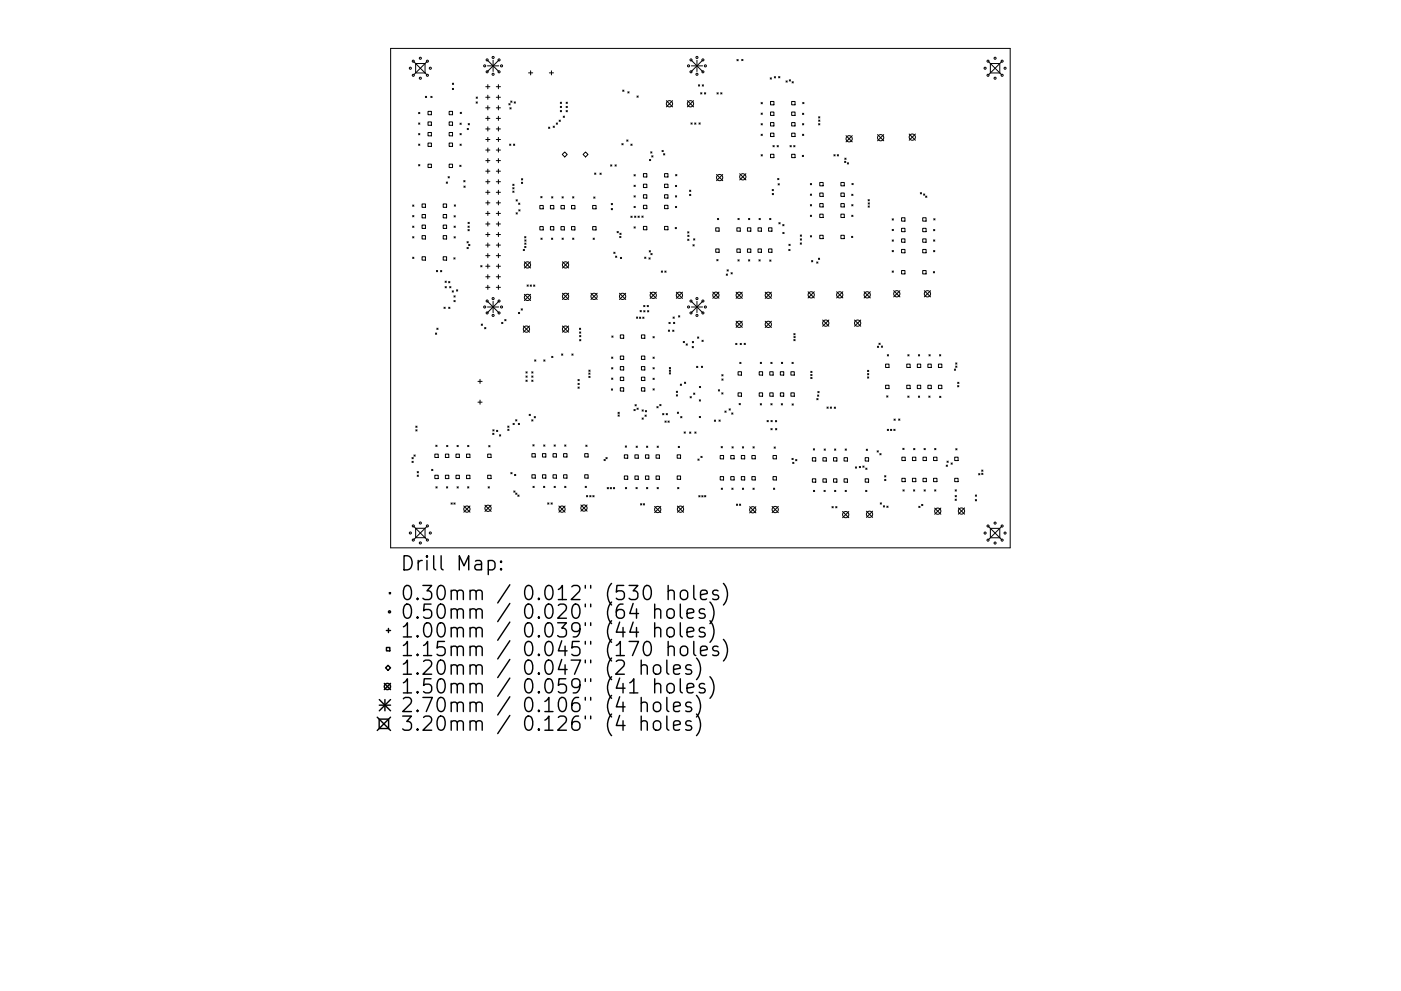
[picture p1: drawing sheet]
<svg xmlns="http://www.w3.org/2000/svg" width="297mm" height="210mm" viewBox="0 0 297 210" stroke-linecap="round" stroke-linejoin="round" font-family="sans-serif">
<defs><g id="words">
<g font-size="4.2">
<text x="84.8" y="121.1">Drill Map:</text>
<text x="84.8" y="127.4">0.30mm / 0.012&quot; (530 holes)</text>
<text x="84.8" y="131.3">0.50mm / 0.020&quot; (64 holes)</text>
<text x="84.8" y="135.3">1.00mm / 0.039&quot; (44 holes)</text>
<text x="84.8" y="139.2">1.15mm / 0.045&quot; (170 holes)</text>
<text x="84.8" y="143.2">1.20mm / 0.047&quot; (2 holes)</text>
<text x="84.8" y="147.2">1.50mm / 0.059&quot; (41 holes)</text>
<text x="84.8" y="151.1">2.70mm / 0.106&quot; (4 holes)</text>
<text x="84.8" y="155.1">3.20mm / 0.126&quot; (4 holes)</text>
</g>
</g></defs>
<g fill="none" stroke="#000" stroke-width=".21">
<path d="M82.8 10.3h131.4v105.9h-131.4zM87.7 13.1l2.8 2.8M88.1 13.5h2v2h-2zM90.5 13.1l-2.8 2.8M95.9 18.7l.3 .3M95.9 17.6l.3 .3M96.2 18.7l-.3 .3M96.2 17.6l-.3 .3M103 18.4h.9M103.4 12.8l2.3 2.4M103.4 14h2.3M103.4 18v.8"/>
<path d="M104.5 12.8v2.4M105.2 18.4h.9M105.7 18v.8M105.7 12.8l-2.3 2.4M112.1 15.5h.8M112.5 15v.9M116.5 15.5h.9M116.9 15v.9M132 19.1l.3 .3M132.3 19.1l-.3 .3M133.1 19.5l.3 .2M133.4 19.5l-.3 .2"/>
<path d="M146.6 12.8l2.4 2.4M146.6 14h2.4M147.8 12.8v2.4M148.1 18l.2 .3M148.3 18l-.2 .3M148.6 19.7l.2 .2M148.8 19.7l-.2 .2M148.9 18l.3 .3M149 12.8l-2.4 2.4M149.2 18l-.3 .3M149.4 19.7l.2 .2M149.6 19.7l-.2 .2"/>
<path d="M152 19.7l.3 .2M152.3 19.7l-.3 .2M152.8 19.7l.3 .2M153.1 19.7l-.3 .2M156.2 12.6l.3 .3M156.5 12.6l-.3 .3M157.3 12.6l.2 .3M157.5 12.6l-.2 .3M163.3 16.5l.3 .3M163.6 16.5l-.3 .3M164.2 16.3l.2 .2M164.4 16.3l-.2 .2"/>
<path d="M165.1 16.3l.2 .2M165.3 16.3l-.2 .2M166.6 17.2l.3 .2M166.9 17.2l-.3 .2M167.3 16.9l.3 .3M167.6 16.9l-.3 .3M167.9 17.3l.3 .3M168.2 17.3l-.3 .3M209.6 13.1l2.8 2.8M210 13.5h2v2h-2zM212.4 13.1l-2.8 2.8M88.8 26.1l.2 .3"/>
<path d="M88.8 23.9l.2 .2M88.8 28.3l.2 .3M88.8 30.6l.2 .2M88.8 34.9l.2 .3M89 23.9l-.2 .2M89 26.1l-.2 .3M89 28.3l-.2 .3M89 30.6l-.2 .2M89 34.9l-.2 .3M90.2 20.4l.3 .3M90.5 20.4l-.3 .3M90.7 23.6h.8v.7h-.8z"/>
<path d="M90.7 25.9h.8v.7h-.8zM90.7 28.1h.8v.7h-.8zM90.7 30.3h.8v.8h-.8zM90.7 34.8h.8v.7h-.8zM91.3 20.4l.3 .3M91.6 20.4l-.3 .3M94.6 38.6l.3 .3M94.9 38.6l-.3 .3M95 37.5l.3 .2M95.2 23.6h.7v.7h-.7zM95.2 25.9h.7v.7h-.7zM95.2 28.1h.7v.7h-.7z"/>
<path d="M95.2 30.3h.7v.8h-.7zM95.2 34.8h.7v.7h-.7zM95.3 37.5l-.3 .2M97.5 35.1l.2 .2M97.5 30.6l.3 .2M97.5 26.1l.3 .3M97.5 28.3l.3 .3M97.6 23.8l.2 .3M97.7 35.1l-.2 .2M97.8 26.1l-.3 .3M97.8 28.3l-.3 .3M97.8 30.6l-.3 .2"/>
<path d="M97.8 23.8l-.2 .3M98.3 38.3l.3 .3M98.4 39.5l.2 .2M98.6 38.3l-.3 .3M98.6 39.5l-.2 .2M99.1 27.2l.2 .3M99.3 26.2l.2 .3M99.3 27.2l-.2 .3M99.5 26.2l-.2 .3M100.9 21.6l.3 .3M101 20.6l.2 .3M101.2 21.6l-.3 .3"/>
<path d="M101.2 20.6l-.2 .3M103 20.6h.9M103 22.9h.9M103 25.1h.9M103 27.4h.9M103 29.6h.9M103 31.8h.9M103 34.1h.9M103 36.3h.9M103 38.6h.9M103.4 20.2v.9M103.4 22.4v.9"/>
<path d="M103.4 24.7v.9M103.4 26.9v.9M103.4 29.2v.8M103.4 31.4v.9M103.4 33.6v.9M103.4 35.9v.9M103.4 38.1v.9M105.2 20.6h.9M105.2 22.9h.9M105.2 25.1h.9M105.2 27.4h.9M105.2 29.6h.9"/>
<path d="M105.2 31.8h.9M105.2 34.1h.9M105.2 36.3h.9M105.2 38.6h.9M105.7 20.2v.9M105.7 22.4v.9M105.7 24.7v.9M105.7 26.9v.9M105.7 29.2v.8M105.7 31.4v.9M105.7 33.6v.9M105.7 35.9v.9"/>
<path d="M105.7 38.1v.9M107.9 22l.3 .3M108 30.6l.3 .2M108.1 22.9l.3 .2M108.2 22l-.3 .3M108.3 21.4l.3 .3M108.3 30.6l-.3 .2M108.4 22.9l-.3 .2M108.6 21.4l-.3 .3M108.7 39.1l.3 .3M108.7 39.8l.3 .3M108.9 30.6l.2 .2"/>
<path d="M109 39.1l-.3 .3M109 39.8l-.3 .3M109 21.6l.3 .3M109.1 30.6l-.2 .2M109.3 21.6l-.3 .3M110.5 38.7l.3 .2M110.6 37.9l.2 .3M110.8 38.7l-.3 .2M110.8 37.9l-.2 .3M116.3 27l.3 .2M116.6 27l-.3 .2M117.3 26.8l.2 .2"/>
<path d="M117.5 26.8l-.2 .2M117.9 26.1l.3 .3M118.2 26.1l-.3 .3M118.5 25.5l.3 .3M118.8 21.7l.3 .2M118.8 22.6l.3 .2M118.8 23.4l.3 .3M118.8 25.5l-.3 .3M119.1 21.7l-.3 .2M119.1 22.6l-.3 .2M119.1 23.4l-.3 .3M119.2 32.8l.5-.6 .6 .6-.6 .5z"/>
<path d="M119.4 24.6l.3 .3M119.7 24.6l-.3 .3M120 22.6l.3 .2M120 21.7l.3 .2M120 23.4l.3 .3M120.3 21.7l-.3 .2M120.3 22.6l-.3 .2M120.3 23.4l-.3 .3M123.6 32.8l.5-.6 .6 .6-.6 .5zM126.1 36.7l.2 .3M126.3 36.7l-.2 .3M127.2 36.7l.3 .3"/>
<path d="M127.5 36.7l-.3 .3M129.5 35l.2 .2M129.7 35l-.2 .2M130.4 35l.3 .2M130.7 35l-.3 .2M131.8 30.5l.3 .2M132.1 30.5l-.3 .2M132.9 29.7l.2 .3M133.1 29.7l-.2 .3M133.8 30.6l.2 .2M134 30.6l-.2 .2M134.4 37.1l.3 .2"/>
<path d="M134.4 39.3l.3 .3M134.7 37.1l-.3 .2M134.7 39.3l-.3 .3M135 20.4l.3 .2M135.3 20.4l-.3 .2M136.4 36.8h.7v.8h-.7zM136.4 39.1h.7v.7h-.7zM137.7 33.8l.3 .3M138 33.8l-.3 .3M138 32.2l.2 .3M138.2 33.1l.2 .2M138.2 32.2l-.2 .3"/>
<path d="M138.4 33.1l-.2 .2M140.4 31.9l.2 .3M140.6 31.9l-.2 .3M140.7 32.6l.3 .3M140.9 36.8h.7v.8h-.7zM140.9 39.1h.7v.7h-.7zM141 32.6l-.3 .3M141.3 21.4l1.3 1.3M142.6 21.4l-1.3 1.3M143.2 39.3l.3 .3M143.2 37l.3 .3M143.5 39.3l-.3 .3"/>
<path d="M143.5 37l-.3 .3M145.7 21.4l1.4 1.3M146.5 26.1l.3 .2M146.8 26.1l-.3 .2M147.1 21.4l-1.4 1.3M147.3 26.1l.2 .3M147.5 26.1l-.2 .3M148.2 26.1l.3 .2M148.5 26.1l-.3 .2M151.9 37l1.3 1.3M153.2 37l-1.3 1.3M156.8 36.9l1.4 1.3"/>
<path d="M158.2 36.9l-1.4 1.3M161.4 24l.2 .3M161.4 21.8l.2 .2M161.4 26.2l.2 .3M161.4 28.5l.2 .2M161.4 32.8l.2 .3M161.6 21.8l-.2 .2M161.6 24l-.2 .3M161.6 26.2l-.2 .3M161.6 28.5l-.2 .2M161.6 32.8l-.2 .3M163.4 21.5h.7v.7h-.7z"/>
<path d="M163.4 23.8h.7v.7h-.7zM163.4 26h.7v.7h-.7zM163.4 28.2h.7v.8h-.7zM163.4 32.7h.7v.7h-.7zM163.9 30.9l.2 .2M164.1 30.9l-.2 .2M164.8 30.9l.2 .3M164.9 37.9l.2 .2M165 39l.2 .2M165 30.9l-.2 .3M165.1 37.9l-.2 .2M165.2 39l-.2 .2"/>
<path d="M167.5 30.9l.3 .3M167.8 30.9l-.3 .3M167.8 21.5h.8v.7h-.8zM167.8 23.8h.8v.7h-.8zM167.8 26h.8v.7h-.8zM167.8 28.2h.8v.8h-.8zM167.8 32.7h.8v.7h-.8zM168.3 30.9l.3 .3M168.6 30.9l-.3 .3M170.1 33l.3 .2M170.1 28.5l.3 .2M170.1 24l.3 .3"/>
<path d="M170.1 26.2l.3 .3M170.2 21.7l.3 .3M170.4 33l-.3 .2M170.4 24l-.3 .3M170.4 26.2l-.3 .3M170.4 28.5l-.3 .2M170.5 21.7l-.3 .3M171.8 38.9l.3 .3M172.1 38.9l-.3 .3M173.6 24.8l.2 .2M173.6 26.2l.2 .3M173.6 25.5l.2 .2"/>
<path d="M173.8 38.7h.7v.7h-.7zM173.8 24.8l-.2 .2M173.8 26.2l-.2 .3M173.8 25.5l-.2 .2M176.8 32.8l.3 .3M177.1 32.8l-.3 .3M177.5 32.8l.3 .3M177.8 32.8l-.3 .3M178.3 38.7h.7v.7h-.7zM179.1 34.2l.2 .3M179.1 33.5l.3 .3M179.3 34.2l-.2 .3"/>
<path d="M179.4 28.8l1.3 1.3M179.4 33.5l-.3 .3M179.7 34.5l.2 .3M179.9 34.5l-.2 .3M180.6 38.9l.3 .3M180.7 28.8l-1.3 1.3M180.9 38.9l-.3 .3M186 28.6l1.4 1.3M187.4 28.6l-1.4 1.3M192.8 28.4l1.3 1.4M194.1 28.4l-1.3 1.4M87.5 43.5l.3 .3"/>
<path d="M87.5 45.7l.3 .3M87.5 48l.3 .2M87.5 50.2l.3 .3M87.5 54.6l.3 .2M87.8 45.7l-.3 .3M87.8 43.5l-.3 .3M87.8 48l-.3 .2M87.8 50.2l-.3 .3M87.8 54.6l-.3 .2M89.5 43.3h.7v.7h-.7zM89.5 45.5h.7v.7h-.7zM89.5 47.8h.7v.7h-.7z"/>
<path d="M89.5 50h.7v.7h-.7zM89.5 54.5h.7v.7h-.7zM92.5 57.4l.3 .3M92.8 57.4l-.3 .3M93.4 57.4l.3 .3M93.7 57.4l-.3 .3M94 43.3h.7v.7h-.7zM94 45.5h.7v.7h-.7zM94 47.8h.7v.7h-.7zM94 50h.7v.7h-.7zM94 54.5h.7v.7h-.7zM94.4 59.6l.2 .3"/>
<path d="M94.6 59.6l-.2 .3M95.1 59.7l.3 .3M95.4 59.7l-.3 .3M96.2 54.7l.3 .3M96.3 45.8l.2 .2M96.3 50.2l.2 .3M96.3 48l.2 .2M96.3 43.5l.3 .2M96.5 54.7l-.3 .3M96.5 45.8l-.2 .2M96.5 48l-.2 .2M96.5 50.2l-.2 .3"/>
<path d="M96.6 43.5l-.3 .2M99 51.3l.3 .2M99 52.5l.3 .3M99.2 48l.3 .2M99.2 48.7l.3 .3M99.2 47.2l.3 .2M99.3 51.3l-.3 .2M99.3 52.5l-.3 .3M99.4 51.9l.2 .2M99.5 48l-.3 .2M99.5 48.7l-.3 .3M99.5 47.2l-.3 .2"/>
<path d="M99.6 51.9l-.2 .2M101.9 56.4l.3 .2M102.2 56.4l-.3 .2M103 40.8h.9M103 43h.9M103 45.3h.9M103 47.5h.9M103 49.8h.9M103 52h.9M103 54.2h.9M103 56.5h.9M103 58.7h.9"/>
<path d="M103.4 40.4v.8M103.4 42.6v.9M103.4 44.8v.9M103.4 47.1v.9M103.4 49.3v.9M103.4 51.6v.8M103.4 53.8v.9M103.4 56v.9M103.4 58.3v.9M105.2 40.8h.9M105.2 43h.9M105.2 45.3h.9"/>
<path d="M105.2 47.5h.9M105.2 49.8h.9M105.2 52h.9M105.2 54.2h.9M105.2 56.5h.9M105.2 58.7h.9M105.7 40.4v.8M105.7 42.6v.9M105.7 44.8v.9M105.7 47.1v.9M105.7 49.3v.9M105.7 51.6v.8"/>
<path d="M105.7 53.8v.9M105.7 56v.9M105.7 58.3v.9M108.7 40.5l.3 .3M109 40.5l-.3 .3M109.4 42.4l.3 .3M109.4 45.1l.3 .3M109.7 42.4l-.3 .3M109.7 45.1l-.3 .3M110 43.1l.2 .3M110 44.5l.3 .3M110.2 43.1l-.2 .3"/>
<path d="M110.3 44.5l-.3 .3M110.9 52.9l.3 .3M111.2 55.5l1.3 1.4M111.2 52.9l-.3 .3M111.2 50.2l.3 .3M111.2 52.3l.3 .2M111.3 51.6l.2 .2M111.3 50.9l.2 .3M111.5 50.2l-.3 .3M111.5 52.3l-.3 .2M111.5 51.6l-.2 .2M111.5 50.9l-.2 .3"/>
<path d="M112.5 55.5l-1.3 1.4M114.5 43.6h.7v.7h-.7zM114.5 48.1h.7v.7h-.7zM114.7 41.7l.2 .3M114.7 50.5l.2 .3M114.9 41.7l-.2 .3M114.9 50.5l-.2 .3M116.7 43.6h.7v.7h-.7zM116.7 48.1h.7v.7h-.7zM116.9 50.5l.3 .3M117 41.7l.2 .3M117.2 50.5l-.3 .3"/>
<path d="M117.2 41.7l-.2 .3M118.9 43.6h.8v.7h-.8zM118.9 48.1h.8v.7h-.8zM119.2 41.7l.2 .3M119.2 50.5l.2 .3M119.2 55.5l1.4 1.4M119.4 41.7l-.2 .3M119.4 50.5l-.2 .3M120.6 55.5l-1.4 1.4M121.2 43.6h.7v.7h-.7zM121.2 48.1h.7v.7h-.7zM121.4 50.5l.3 .3"/>
<path d="M121.4 41.7l.3 .3M121.7 50.5l-.3 .3M121.7 41.7l-.3 .3M125.7 43.6h.7v.7h-.7zM125.7 48.1h.7v.7h-.7zM125.8 50.5l.2 .3M125.9 41.8l.3 .3M126 50.5l-.2 .3M126.2 41.8l-.3 .3M129.6 43.2l.3 .2M129.6 44.2l.3 .3M129.9 43.2l-.3 .2"/>
<path d="M129.9 44.2l-.3 .3M130.1 53.5l.3 .3M130.4 53.5l-.3 .3M130.5 54.3l.3 .3M130.8 54.3l-.3 .3M130.8 49.1l.3 .3M131.1 49.1l-.3 .3M131.4 50.2l.3 .2M131.4 49.5l.3 .2M131.5 54.6l.3 .3M131.7 50.2l-.3 .2M131.7 49.5l-.3 .2"/>
<path d="M131.8 54.6l-.3 .3M133.8 45.9l.2 .2M134 45.9l-.2 .2M134.4 41.5l.3 .3M134.4 43.8l.3 .2M134.4 48.1l.3 .3M134.5 45.9l.3 .2M134.7 41.5l-.3 .3M134.7 43.8l-.3 .2M134.7 48.1l-.3 .3M134.8 45.9l-.3 .2M135.3 45.9l.2 .2"/>
<path d="M135.5 45.9l-.2 .2M136.1 45.8l.3 .3M136.4 45.8l-.3 .3M136.4 41.3h.7v.7h-.7zM136.4 43.6h.7v.7h-.7zM136.4 48h.7v.8h-.7zM136.7 54.6l.2 .2M136.9 54.6l-.2 .2M137.6 54.7l.2 .3M137.6 53.2l.3 .3M137.8 54.7l-.2 .3M137.9 53.2l-.3 .3"/>
<path d="M138 53.8l.3 .2M138.3 53.8l-.3 .2M140.2 57.5l.3 .3M140.5 57.5l-.3 .3M140.9 41.3h.7v.7h-.7zM140.9 43.6h.7v.7h-.7zM140.9 48h.7v.8h-.7zM141 57.5l.2 .3M141.2 57.5l-.2 .3M143.2 48.3l.2 .2M143.2 41.5l.3 .3M143.2 43.8l.3 .3"/>
<path d="M143.4 48.3l-.2 .2M143.5 41.5l-.3 .3M143.5 43.8l-.3 .3M145.8 49.2l.3 .2M145.8 50.7l.3 .3M145.8 49.9l.3 .3M146.1 50.7l-.3 .3M146.1 49.2l-.3 .2M146.1 49.9l-.3 .3M146.2 40.3l.3 .3M146.2 41.2l.3 .3M146.5 40.3l-.3 .3"/>
<path d="M146.5 41.2l-.3 .3M146.9 51.9l.3 .3M147.1 50.7l.2 .2M147.2 51.9l-.3 .3M147.3 50.7l-.2 .2M151.8 48.3h.7v.8h-.7zM151.8 52.8h.7v.7h-.7zM152 55.1l.2 .2M152.1 46.3l.3 .3M152.2 55.1l-.2 .2M152.4 46.3l-.3 .3M154 58.1l.2 .3"/>
<path d="M154.2 57.2l.2 .3M154.2 58.1l-.2 .3M154.4 57.2l-.2 .3M155 57.9l.3 .2M155.3 57.9l-.3 .2M156.2 48.3h.7v.8h-.7zM156.2 52.8h.7v.7h-.7zM156.5 55.1l.2 .3M156.5 46.3l.2 .3M156.7 55.1l-.2 .3M156.7 46.3l-.2 .3M158.5 48.3h.7v.8h-.7z"/>
<path d="M158.5 52.8h.7v.7h-.7zM158.7 46.3l.3 .3M158.7 55.1l.3 .3M159 46.3l-.3 .3M159 55.1l-.3 .3M160.7 48.3h.7v.8h-.7zM160.7 52.8h.7v.7h-.7zM160.9 55.1l.3 .3M160.9 46.3l.3 .3M161.2 55.1l-.3 .3M161.2 46.3l-.3 .3M163 48.3h.7v.8h-.7z"/>
<path d="M163 52.8h.7v.7h-.7zM163.2 46.3l.2 .3M163.2 55.2l.3 .2M163.4 46.3l-.2 .3M163.5 55.2l-.3 .2M163.7 40.2l.3 .3M163.7 41l.3 .3M164 40.2l-.3 .3M164 41l-.3 .3M165.1 47.2l.3 .3M165.4 47.2l-.3 .3M166 47.6l.2 .3"/>
<path d="M166 49.3l.2 .3M166.2 47.6l-.2 .3M166.2 49.3l-.2 .3M167.2 52.9l.3 .3M167.3 51.8l.2 .3M167.5 52.9l-.3 .3M167.5 51.8l-.2 .3M169.7 51.5l.2 .3M169.7 49.9l.2 .2M169.7 50.7l.2 .2M169.9 51.5l-.2 .3M169.9 49.9l-.2 .2"/>
<path d="M169.9 50.7l-.2 .2M171.8 41.2l.3 .2M171.8 43.4l.3 .3M171.8 45.7l.3 .2M171.8 50l.3 .3M172.1 55.3l.2 .3M172.1 41.2l-.3 .2M172.1 43.4l-.3 .3M172.1 45.7l-.3 .2M172.1 50l-.3 .3M172.3 55.3l-.2 .3M173.2 55.6l.2 .2"/>
<path d="M173.4 55.6l-.2 .2M173.5 54.8l.3 .2M173.8 54.8l-.3 .2M173.8 41h.7v.7h-.7zM173.8 43.2h.7v.7h-.7zM173.8 45.4h.7v.8h-.7zM173.8 49.9h.7v.7h-.7zM178.3 41h.7v.7h-.7zM178.3 43.2h.7v.7h-.7zM178.3 45.4h.7v.8h-.7zM178.3 49.9h.7v.7h-.7zM180.5 50.1l.3 .3"/>
<path d="M180.6 43.4l.2 .3M180.6 41.2l.2 .3M180.6 45.7l.2 .2M180.8 50.1l-.3 .3M180.8 41.2l-.2 .3M180.8 43.4l-.2 .3M180.8 45.7l-.2 .2M184.1 42.4l.2 .2M184.1 43.7l.2 .3M184.1 43l.2 .3M184.3 42.4l-.2 .2M184.3 43.7l-.2 .3"/>
<path d="M184.3 43l-.2 .3M189.2 46.4l.2 .3M189.2 48.7l.2 .2M189.2 50.9l.2 .3M189.2 53.1l.2 .3M189.2 57.5l.2 .3M189.4 48.7l-.2 .2M189.4 53.1l-.2 .3M189.4 46.4l-.2 .3M189.4 50.9l-.2 .3M189.4 57.5l-.2 .3M191.2 46.2h.7v.7h-.7z"/>
<path d="M191.2 48.4h.7v.8h-.7zM191.2 50.7h.7v.7h-.7zM191.2 52.9h.7v.7h-.7zM191.2 57.4h.7v.7h-.7zM195.1 40.9l.3 .2M195.4 40.9l-.3 .2M195.6 46.2h.7v.7h-.7zM195.6 48.4h.7v.8h-.7zM195.6 50.7h.7v.7h-.7zM195.6 52.9h.7v.7h-.7zM195.6 57.4h.7v.7h-.7zM195.8 41.2l.3 .2"/>
<path d="M196.1 41.2l-.3 .2M196.3 41.6l.2 .3M196.5 41.6l-.2 .3M197.9 57.6l.3 .3M197.9 53.2l.3 .2M197.9 48.7l.3 .3M197.9 50.9l.3 .3M198 46.4l.2 .3M198.2 57.6l-.3 .3M198.2 48.7l-.3 .3M198.2 50.9l-.3 .3M198.2 53.2l-.3 .2"/>
<path d="M198.2 46.4l-.2 .3M92.3 70.7l.3 .2M92.6 70.7l-.3 .2M92.6 69.6l.3 .3M92.9 69.6l-.3 .3M94.1 65.2l.3 .2M94.4 60.8l.2 .3M94.4 65.2l-.3 .2M94.6 60.8l-.2 .3M95.1 65.2l.3 .2M95.3 60.8l.3 .3M95.4 65.2l-.3 .2"/>
<path d="M95.6 60.8l-.3 .3M95.9 61.7l.2 .3M96.1 61.7l-.2 .3M96.2 62.8l.3 .2M96.2 63.7l.3 .3M96.5 62.8l-.3 .2M96.5 63.7l-.3 .3M96.8 61.5l.2 .3M97 61.5l-.2 .3M102 68.8l.3 .2M102.3 68.8l-.3 .2M102.7 69.5l.3 .3"/>
<path d="M103 61h.9M103 69.5l-.3 .3M103.4 63.9l2.3 2.4M103.4 65.1h2.3M103.4 60.5v.9M104.5 63.9v2.4M105.2 61h.9M105.7 60.5v.9M105.7 63.9l-2.3 2.4M106.4 68.4l.2 .3M106.6 68.4l-.2 .3M107 67.8l.3 .3"/>
<path d="M107.3 67.8l-.3 .3M109.9 66.3l.3 .2M110.2 66.3l-.3 .2M110.5 65.5l.3 .3M110.8 65.5l-.3 .3M111 69.2l1.3 1.3M111.2 62.4l1.3 1.4M111.5 78.9l.3 .3M111.5 79.8l.3 .2M111.7 60.5l.3 .2M111.8 79.8l-.3 .2M111.8 78.9l-.3 .3"/>
<path d="M112 60.5l-.3 .2M112.3 69.2l-1.3 1.3M112.4 60.5l.3 .2M112.5 62.4l-1.3 1.4M112.7 60.5l-.3 .2M112.7 78.9l.3 .3M112.7 79.8l.3 .2M113 78.9l-.3 .3M113 79.8l-.3 .2M113.1 60.5l.3 .2M113.4 76.4l.2 .2M113.4 60.5l-.3 .2"/>
<path d="M113.6 76.4l-.2 .2M115.3 76.4l.3 .2M115.6 76.4l-.3 .2M117 75.6l.2 .3M117.2 75.6l-.2 .3M119.1 75.1l.2 .3M119.2 62.2l1.4 1.3M119.2 69.2l1.4 1.3M119.3 75.1l-.2 .3M120.6 62.2l-1.4 1.3M120.6 69.2l-1.4 1.3M121.2 75.1l.3 .3"/>
<path d="M121.5 75.1l-.3 .3M122.9 69.6l.2 .3M122.9 70.4l.2 .3M122.9 71.2l.3 .2M122.9 72l.3 .3M123.1 69.6l-.2 .3M123.1 70.4l-.2 .3M123.2 71.2l-.3 .2M123.2 72l-.3 .3M124.8 79.1l.3 .3M124.8 79.8l.3 .3M124.8 78.5l.3 .3"/>
<path d="M125.1 79.1l-.3 .3M125.1 79.8l-.3 .3M125.1 78.5l-.3 .3M125.3 62.2l1.3 1.3M126.6 62.2l-1.3 1.3M129.7 78l.2 .3M129.7 75.8l.2 .2M129.7 71.3l.3 .2M129.9 75.8l-.2 .2M129.9 78l-.2 .3M130 71.3l-.3 .2M131.3 62.2l1.4 1.3"/>
<path d="M131.5 71.1h.7v.7h-.7zM131.5 75.5h.7v.8h-.7zM131.5 77.8h.7v.7h-.7zM132.7 62.2l-1.4 1.3M134.9 67.3l.3 .2M135.2 67.3l-.3 .2M135.6 67.3l.3 .2M135.7 65.9l.3 .2M135.9 67.3l-.3 .2M136 65.9l-.3 .2M136 71.1h.7v.7h-.7zM136 75.5h.7v.8h-.7z"/>
<path d="M136 77.8h.7v.7h-.7zM136.3 67.3l.2 .2M136.5 64.8l.2 .3M136.5 65.9l.3 .3M136.5 67.3l-.2 .2M136.7 64.8l-.2 .3M136.8 65.9l-.3 .3M137.2 64.8l.3 .3M137.3 65.9l.3 .3M137.5 64.8l-.3 .3M137.6 65.9l-.3 .3M137.8 62l1.4 1.3"/>
<path d="M138.4 78l.3 .3M138.4 71.4l.3 .3M138.4 75.8l.3 .2M138.7 75.8l-.3 .2M138.7 71.4l-.3 .3M138.7 78l-.3 .3M139.2 62l-1.4 1.3M141.7 70l.3 .3M141.8 68.4l.3 .3M141.9 78l.3 .2M141.9 78.5l.3 .3M141.9 79.1l.3 .3"/>
<path d="M142 70l-.3 .3M142.1 68.4l-.3 .3M142.2 78l-.3 .2M142.2 78.5l-.3 .3M142.2 79.1l-.3 .3M142.6 70l.3 .3M142.7 67.3l.3 .2M142.8 68.4l.3 .3M142.9 70l-.3 .3M143 67.3l-.3 .2M143.1 68.4l-.3 .3M143.4 62l1.3 1.3"/>
<path d="M143.9 67l.2 .3M144.1 67l-.2 .3M144.7 62l-1.3 1.3M144.9 72.4l.2 .3M145.1 72.4l-.2 .3M145.5 73l.2 .2M145.7 73l-.2 .2M146.6 65.1h2.4M146.6 63.9l2.4 2.4M146.8 73.5l.2 .3M146.8 72.5l.2 .2M147 73.5l-.2 .3"/>
<path d="M147 72.5l-.2 .2M147.7 77.7l.3 .3M147.8 63.9v2.4M147.9 71.5l.3 .3M148 77.7l-.3 .3M148.2 71.5l-.3 .3M148.7 77.7l.3 .3M148.8 72.2l.3 .2M149 63.9l-2.4 2.4M149 77.7l-.3 .3M149.1 72.2l-.3 .2M151.1 62l1.3 1.3"/>
<path d="M152.4 62l-1.3 1.3M153 79.5l.3 .3M153.3 79.5l-.3 .3M156 72.9l.2 .2M156.1 68.1l1.3 1.4M156.1 62l1.3 1.3M156.2 72.9l-.2 .2M156.5 78.9h.7v.7h-.7zM156.8 76.9l.3 .2M156.9 72.9l.3 .2M157.1 76.9l-.3 .2M157.2 72.9l-.3 .2"/>
<path d="M157.4 62l-1.3 1.3M157.4 68.1l-1.3 1.4M157.8 72.8l.2 .3M158 72.8l-.2 .3M161 78.9h.7v.7h-.7zM161.2 76.9l.3 .2M161.5 76.9l-.3 .2M162.2 68.2l1.4 1.3M162.2 62l1.4 1.3M163.2 78.9h.7v.7h-.7zM163.4 76.9l.3 .2M163.6 62l-1.4 1.3"/>
<path d="M163.6 68.2l-1.4 1.3M163.7 76.9l-.3 .2M165.4 78.9h.8v.7h-.8zM165.7 76.9l.2 .2M165.9 76.9l-.2 .2M167.7 78.9h.7v.7h-.7zM167.9 76.9l.3 .2M168.2 76.9l-.3 .2M168.3 70.8l.3 .2M168.3 72l.3 .3M168.3 71.4l.3 .3M168.6 70.8l-.3 .2"/>
<path d="M168.6 72l-.3 .3M168.6 71.4l-.3 .3M171.3 61.9l1.4 1.3M171.9 78.8l.3 .2M171.9 79.4l.3 .3M172.2 78.8l-.3 .2M172.2 79.4l-.3 .3M172.7 61.9l-1.4 1.3M174.4 67.9l1.3 1.3M175.7 67.9l-1.3 1.3M177.4 61.9l1.3 1.3M178.7 61.9l-1.3 1.3"/>
<path d="M181.2 67.9l1.3 1.3M182.5 67.9l-1.3 1.3M183.2 61.9l1.3 1.3M183.9 78.6l.3 .2M183.9 80l.3 .2M183.9 79.3l.3 .2M184.2 78.6l-.3 .2M184.2 80l-.3 .2M184.2 79.3l-.3 .2M184.5 61.9l-1.3 1.3M186 73.5l.3 .2M186.3 73.5l-.3 .2"/>
<path d="M186.3 72.8l.3 .3M186.6 72.8l-.3 .3M186.9 73.4l.2 .3M187.1 73.4l-.2 .3M187.8 77.2h.7v.8h-.7zM188.1 75.3l.3 .2M188.4 75.3l-.3 .2M189.5 61.7l1.3 1.3M190.8 61.7l-1.3 1.3M192.2 77.2h.8v.8h-.8zM192.5 75.3l.2 .2M192.7 75.3l-.2 .2"/>
<path d="M194.5 77.2h.7v.8h-.7zM194.7 75.3l.3 .2M195 75.3l-.3 .2M196 61.7l1.3 1.3M196.7 77.2h.7v.8h-.7zM197 75.3l.2 .2M197.2 75.3l-.2 .2M197.3 61.7l-1.3 1.3M199 77.2h.7v.8h-.7zM199.2 75.3l.3 .2M199.5 75.3l-.3 .2M202.3 78.3l.3 .3"/>
<path d="M202.6 78.3l-.3 .3M202.6 77l.3 .3M202.6 77.7l.3 .2M202.9 77l-.3 .3M202.9 77.7l-.3 .2M87.3 97.1l.3 .2M87.3 97.9l.3 .2M87.6 97.1l-.3 .2M87.6 97.9l-.3 .2M87.8 96.5l.2 .3M88 96.5l-.2 .3M88.2 90.4l.2 .3"/>
<path d="M88.2 91.2l.2 .2M88.4 90.4l-.2 .3M88.4 91.2l-.2 .2M91.5 99.6l.3 .2M91.8 99.6l-.3 .2M92.2 96.3h.7v.8h-.7zM92.4 94.5l.3 .2M92.7 94.5l-.3 .2M94.4 96.3h.8v.8h-.8zM94.7 94.5l.3 .3M95 94.5l-.3 .3M96.7 96.3h.7v.8h-.7z"/>
<path d="M96.9 94.5l.3 .3M97.2 94.5l-.3 .3M98.9 96.3h.7v.8h-.7zM99.1 94.5l.3 .3M99.4 94.5l-.3 .3M101.3 80.9h.9M101.3 85.3h.9M101.8 80.5v.9M101.8 84.9v.9M103.4 96.3h.7v.8h-.7zM103.6 94.5l.3 .3M103.9 94.5l-.3 .3"/>
<path d="M104.5 91.9l.2 .3M104.5 91.2l.3 .2M104.7 91.9l-.2 .3M104.8 91.2l-.3 .2M105.3 91.3l.2 .3M105.5 91.3l-.2 .3M105.9 92.2l.3 .3M106.2 92.2l-.3 .3M107.7 90.4l.2 .3M107.7 91.1l.2 .2M107.9 90.4l-.2 .3M107.9 91.1l-.2 .2"/>
<path d="M108.8 89.8l.2 .3M109 89.8l-.2 .3M109.3 89.1l.3 .2M109.6 89.1l-.3 .2M109.9 89.8l.2 .3M110.1 89.8l-.2 .3M111.5 80.7l.3 .2M111.8 80.7l-.3 .2M112.2 87.9l.3 .3M112.5 87.9l-.3 .3M112.7 89.1l.3 .2M112.7 80.7l.3 .2"/>
<path d="M112.8 96.2h.7v.8h-.7zM113 94.4l.2 .2M113 89.1l-.3 .2M113 80.7l-.3 .2M113.2 94.4l-.2 .2M113.3 88.4l.2 .2M113.5 88.4l-.2 .2M115 96.2h.7v.8h-.7zM115.3 94.4l.2 .3M115.5 94.4l-.2 .3M117.3 96.2h.7v.8h-.7zM117.5 94.4l.2 .3"/>
<path d="M117.7 94.4l-.2 .3M119.5 96.2h.7v.8h-.7zM119.7 94.4l.3 .3M120 94.4l-.3 .3M122.5 80.5l.3 .3M122.5 81.3l.3 .3M122.5 82.1l.3 .3M122.8 80.5l-.3 .3M122.8 81.3l-.3 .3M122.8 82.1l-.3 .3M124 96.2h.7v.8h-.7zM124.2 94.4l.3 .3"/>
<path d="M124.5 94.4l-.3 .3M128.1 97.5l.2 .2M128.3 97.5l-.2 .2M128.5 97.1l.2 .2M128.7 97.1l-.2 .2M129.6 82.5l.3 .3M129.7 80.2l.2 .3M129.9 82.5l-.3 .3M129.9 80.2l-.2 .3M131 87.5l.3 .2M131 88l.3 .3M131.3 87.5l-.3 .2"/>
<path d="M131.3 88l-.3 .3M131.5 80h.7v.7h-.7zM131.5 82.3h.7v.7h-.7zM132.4 96.5h.7v.7h-.7zM132.6 94.6l.2 .3M132.8 94.6l-.2 .3M134.4 86.9l.3 .2M134.6 96.5h.7v.7h-.7zM134.6 85.9l.3 .2M134.7 86.9l-.3 .2M134.9 94.7l.2 .2M134.9 85.9l-.3 .2"/>
<path d="M135 86.6l.3 .2M135.1 94.7l-.2 .2M135.3 86.6l-.3 .2M136 80h.7v.7h-.7zM136 82.3h.7v.7h-.7zM136.1 87l.3 .2M136.1 88.7l.3 .2M136.4 87l-.3 .2M136.4 88.7l-.3 .2M136.8 88.1l.2 .2M136.8 87.1l.3 .3M136.9 96.5h.7v.7h-.7z"/>
<path d="M137 88.1l-.2 .2M137.1 94.7l.2 .2M137.1 87.1l-.3 .3M137.3 94.7l-.2 .2M138.4 82.5l.3 .3M138.4 80.2l.3 .3M138.7 80.2l-.3 .3M138.7 82.5l-.3 .3M139.1 96.5h.7v.7h-.7zM139.3 86.3l.2 .2M139.3 94.7l.3 .2M139.5 86.3l-.2 .2"/>
<path d="M139.6 94.7l-.3 .2M139.9 85.8l.2 .3M140.1 85.8l-.2 .3M140.5 87.7l.3 .3M140.8 87.7l-.3 .3M141 89.3l.2 .3M141.2 89.3l-.2 .3M141.2 87.7l.3 .3M141.5 87.7l-.3 .3M141.6 89.3l.3 .3M141.9 89.3l-.3 .3M143.4 83l.3 .3"/>
<path d="M143.4 83.8l.3 .2M143.6 96.5h.7v.7h-.7zM143.6 87.4l.3 .3M143.7 83l-.3 .3M143.7 83.8l-.3 .2M143.8 94.7l.3 .3M143.9 87.4l-.3 .3M144.1 94.7l-.3 .3M144.2 81.5l.3 .3M144.3 88.4l.3 .2M144.5 81.5l-.3 .3M144.6 88.4l-.3 .2"/>
<path d="M145 91.6l.3 .3M145.1 81.1l.3 .2M145.3 91.6l-.3 .3M145.4 81.1l-.3 .2M146.2 91.7l.3 .2M146.3 84.2l.3 .2M146.5 91.7l-.3 .2M146.6 84.2l-.3 .2M147.1 83.4l.2 .3M147.3 91.6l.3 .3M147.3 83.4l-.2 .3M147.6 91.6l-.3 .3"/>
<path d="M148 97.4l.2 .3M148.2 97.4l-.2 .3M148.3 84.8l.2 .3M148.3 88.3l.2 .3M148.3 82l.2 .2M148.5 84.8l-.2 .3M148.5 88.3l-.2 .3M148.5 82l-.2 .2M148.6 96.8l.3 .3M148.9 96.8l-.3 .3M151.5 89.1l.2 .3M151.7 89.1l-.2 .3"/>
<path d="M152.3 82.7l.3 .3M152.4 89.1l.3 .3M152.6 82.7l-.3 .3M152.7 96.6h.7v.8h-.7zM152.7 89.1l-.3 .3M152.9 94.7l.3 .3M153 83.3l.3 .3M153 80.4l.3 .3M153.2 94.7l-.3 .3M153.3 83.3l-.3 .3M153.3 80.4l-.3 .3M153.7 87.2l.3 .3"/>
<path d="M154 87.2l-.3 .3M154.6 86.7l.2 .3M154.8 86.7l-.2 .3M154.9 96.6h.8v.8h-.8zM155.1 87.6l.3 .3M155.2 94.8l.3 .3M155.4 87.6l-.3 .3M155.5 94.8l-.3 .3M156.5 83.3h.7v.8h-.7zM156.7 85.6l.3 .3M157 85.6l-.3 .3M157.2 96.6h.7v.8h-.7z"/>
<path d="M157.4 94.8l.3 .3M157.7 94.8l-.3 .3M159.4 96.6h.7v.8h-.7zM159.6 94.8l.3 .3M159.9 94.8l-.3 .3M161 83.3h.7v.8h-.7zM161.2 85.6l.3 .3M161.5 85.6l-.3 .3M162.6 89.2l.3 .3M162.9 89.2l-.3 .3M163.2 83.3h.7v.8h-.7zM163.4 85.6l.3 .3"/>
<path d="M163.5 90.9l.2 .3M163.5 89.2l.2 .3M163.7 85.6l-.3 .3M163.7 90.9l-.2 .3M163.7 89.2l-.2 .3M163.9 96.6h.7v.8h-.7zM164.1 94.8l.3 .3M164.4 94.8l-.3 .3M164.4 89.2l.3 .3M164.4 90.9l.3 .3M164.7 89.2l-.3 .3M164.7 90.9l-.3 .3"/>
<path d="M165.4 83.3h.8v.8h-.8zM165.6 85.6l.3 .3M165.9 85.6l-.3 .3M167.7 83.3h.7v.8h-.7zM167.9 97.2l.3 .3M167.9 85.7l.3 .3M168.1 98.1l.2 .2M168.2 97.2l-.3 .3M168.2 85.7l-.3 .3M168.3 98.1l-.2 .2M168.7 97.5l.3 .3M169 97.5l-.3 .3"/>
<path d="M171.9 80.1l.3 .2M172.2 80.1l-.3 .2M172.2 97.1h.8v.7h-.8zM172.4 95.2l.3 .3M172.7 95.2l-.3 .3M173.2 84.6l.2 .2M173.3 83.8l.3 .3M173.4 83.1l.3 .2M173.4 84.6l-.2 .2M173.6 83.8l-.3 .3M173.7 83.1l-.3 .2M174.5 97.1h.7v.7h-.7z"/>
<path d="M174.7 95.3l.3 .2M175 95.3l-.3 .2M175.3 86.4l.3 .2M175.6 86.4l-.3 .2M176 86.4l.3 .2M176.3 86.4l-.3 .2M176.7 97.1h.7v.7h-.7zM176.9 86.4l.2 .2M176.9 95.3l.3 .2M177.1 86.4l-.2 .2M177.2 95.3l-.3 .2M179 97.1h.7v.7h-.7z"/>
<path d="M179.2 95.3l.3 .2M179.5 95.3l-.3 .2M181.4 99.1l.2 .2M181.6 99.1l-.2 .2M182.2 99l.3 .2M182.5 99l-.3 .2M182.9 98.9l.3 .2M183.2 98.9l-.3 .2M183.4 97.1h.8v.7h-.8zM183.6 99.3l.2 .3M183.7 95.3l.2 .3M183.8 99.3l-.2 .3"/>
<path d="M183.9 95.3l-.2 .3M186 95.6l.2 .3M186.2 95.6l-.2 .3M186.5 96.2l.3 .3M186.8 96.2l-.3 .3M187.8 81.7h.7v.7h-.7zM188 84l.3 .2M188.1 91.1l.3 .2M188.3 84l-.3 .2M188.4 91.1l-.3 .2M188.8 91.1l.3 .2M189.1 91.1l-.3 .2"/>
<path d="M189.5 91.1l.3 .2M189.5 88.9l.3 .3M189.8 91.1l-.3 .2M189.8 88.9l-.3 .3M190.5 88.9l.3 .3M190.8 88.9l-.3 .3M191.2 97h.7v.7h-.7zM191.4 95.1l.3 .3M191.7 95.1l-.3 .3M192.2 81.7h.8v.7h-.8zM192.5 84l.2 .3M192.7 84l-.2 .3"/>
<path d="M193.5 97h.7v.7h-.7zM193.7 95.1l.3 .3M194 95.1l-.3 .3M194.5 81.7h.7v.7h-.7zM194.7 84l.3 .3M195 84l-.3 .3M195.7 97h.7v.7h-.7zM195.9 95.1l.3 .3M196.2 95.1l-.3 .3M196.7 81.7h.7v.7h-.7zM196.9 84l.3 .3M197.2 84l-.3 .3"/>
<path d="M197.9 97h.8v.7h-.8zM198.2 95.1l.2 .3M198.4 95.1l-.2 .3M199 81.7h.7v.7h-.7zM199.2 84.1l.3 .2M199.5 84.1l-.3 .2M200.6 98.7l.3 .2M200.8 97.8l.2 .3M200.9 98.7l-.3 .2M201 97.8l-.2 .3M201.6 98.2l.3 .3M201.9 98.2l-.3 .3"/>
<path d="M202.4 97h.7v.7h-.7zM202.6 95.2l.3 .3M202.9 95.2l-.3 .3M203 81.8l.3 .3M203 81.1l.3 .3M203.3 81.8l-.3 .3M203.3 81.1l-.3 .3M208.1 99.7l.3 .3M208.4 99.7l-.3 .3M87.7 111.7l2.8 2.8M88.1 112.1h2v2h-2zM88.5 100.1l.2 .2"/>
<path d="M88.5 100.8l.2 .3M88.7 100.1l-.2 .2M88.7 100.8l-.2 .3M90.5 111.7l-2.8 2.8M92.2 100.8h.7v.7h-.7zM92.4 103.3l.3 .2M92.7 103.3l-.3 .2M94.4 100.8h.8v.7h-.8zM94.7 103.3l.2 .2M94.9 103.3l-.2 .2M95.6 106.7l.3 .3M95.9 106.7l-.3 .3"/>
<path d="M96.2 106.7l.3 .3M96.5 106.7l-.3 .3M96.7 100.8h.7v.7h-.7zM96.9 103.3l.3 .2M97.2 103.3l-.3 .2M98.3 107.3l1.4 1.4M98.9 100.8h.7v.7h-.7zM99.1 103.3l.3 .2M99.4 103.3l-.3 .2M99.7 107.3l-1.4 1.4M102.8 107.2l1.3 1.3M103.4 100.8h.7v.7h-.7z"/>
<path d="M103.5 103.3l.3 .2M103.8 103.3l-.3 .2M104.1 107.2l-1.3 1.3M108.3 100.3l.3 .2M108.6 100.3l-.3 .2M108.9 104.2l.3 .2M109.1 100.6l.3 .3M109.2 104.2l-.3 .2M109.3 104.6l.3 .3M109.4 100.6l-.3 .3M109.6 104.6l-.3 .3M109.8 105l.3 .3"/>
<path d="M110.1 105l-.3 .3M112.8 100.7h.7v.7h-.7zM113 103.2l.3 .2M113.3 103.2l-.3 .2M115 100.7h.7v.7h-.7zM115.2 103.2l.3 .2M115.5 103.2l-.3 .2M116.1 106.7l.3 .3M116.4 106.7l-.3 .3M116.8 106.7l.3 .3M117.1 106.7l-.3 .3M117.3 100.7h.7v.7h-.7z"/>
<path d="M117.5 103.2l.2 .2M117.7 103.2l-.2 .2M118.5 107.4l1.3 1.3M119.5 100.7h.7v.7h-.7zM119.7 103.2l.3 .2M119.8 107.4l-1.3 1.3M120 103.2l-.3 .2M123.2 107.1l1.3 1.4M124 100.7h.7v.7h-.7zM124.1 103.2l.2 .2M124.3 103.2l-.2 .2M124.3 105.1l.3 .3"/>
<path d="M124.5 107.1l-1.3 1.4M124.6 105.1l-.3 .3M125 105.2l.3 .2M125.3 105.2l-.3 .2M125.7 105.2l.3 .2M126 105.2l-.3 .2M128.7 103.4l.3 .3M129 103.4l-.3 .3M129.4 103.4l.2 .3M129.6 103.4l-.2 .3M130 103.4l.3 .3M130.3 103.4l-.3 .3"/>
<path d="M132.4 101h.7v.7h-.7zM132.6 103.4l.3 .3M132.9 103.4l-.3 .3M134.6 101h.7v.7h-.7zM134.8 103.4l.3 .3M135.1 103.4l-.3 .3M135.8 106.9l.3 .2M136.1 106.9l-.3 .2M136.4 106.9l.3 .2M136.7 106.9l-.3 .2M136.9 101h.7v.7h-.7zM137.1 103.4l.2 .3"/>
<path d="M137.3 103.4l-.2 .3M138.8 107.4l1.3 1.4M139.1 101h.7v.7h-.7zM139.3 103.4l.3 .3M139.6 103.4l-.3 .3M140.1 107.4l-1.3 1.4M143.6 101h.7v.7h-.7zM143.6 107.4l1.3 1.3M143.7 103.4l.2 .3M143.9 103.4l-.2 .3M144.9 107.4l-1.3 1.3M148.2 105.2l.2 .2"/>
<path d="M148.4 105.2l-.2 .2M148.8 105.2l.3 .2M149.1 105.2l-.3 .2M149.4 105.2l.2 .2M149.6 105.2l-.2 .2M152.7 101.1h.7v.7h-.7zM152.9 103.6l.3 .2M153.2 103.6l-.3 .2M154.9 101.1h.8v.7h-.8zM155.2 103.6l.2 .2M155.4 103.6l-.2 .2M156.1 107l.3 .2"/>
<path d="M156.4 107l-.3 .2M156.8 107l.2 .2M157 107l-.2 .2M157.2 101.1h.7v.7h-.7zM157.4 103.6l.3 .2M157.7 103.6l-.3 .2M158.9 107.5l1.4 1.3M159.4 101.1h.7v.7h-.7zM159.6 103.6l.3 .2M159.9 103.6l-.3 .2M160.3 107.5l-1.4 1.3M163.7 107.4l1.3 1.4"/>
<path d="M163.9 101.1h.7v.7h-.7zM164 103.6l.3 .2M164.3 103.6l-.3 .2M165 107.4l-1.3 1.4M172.2 101.6h.8v.7h-.8zM172.5 104l.2 .3M172.7 104l-.2 .3M174.5 101.6h.7v.7h-.7zM174.7 104l.3 .3M175 104l-.3 .3M176.4 107.5l.3 .2M176.7 107.5l-.3 .2"/>
<path d="M176.7 101.6h.7v.7h-.7zM176.9 104l.3 .3M177.2 107.5l.2 .2M177.2 104l-.3 .3M177.4 107.5l-.2 .2M178.6 108.5l1.4 1.3M179 101.6h.7v.7h-.7zM179.2 104l.2 .3M179.4 104l-.2 .3M180 108.5l-1.4 1.3M183.4 101.6h.8v.7h-.8zM183.5 104l.3 .3"/>
<path d="M183.7 108.5l1.3 1.3M183.8 104l-.3 .3M185 108.5l-1.3 1.3M186.6 106.7l.3 .3M186.9 106.7l-.3 .3M187.3 107.3l.2 .3M187.5 107.3l-.2 .3M187.6 100.9l.2 .3M187.6 101.7l.2 .3M187.8 100.9l-.2 .3M187.8 101.7l-.2 .3M188 107.4l.3 .2"/>
<path d="M188.3 107.4l-.3 .2M191.2 101.5h.7v.7h-.7zM191.4 103.9l.3 .3M191.7 103.9l-.3 .3M193.5 101.5h.7v.7h-.7zM193.7 103.9l.2 .3M193.9 103.9l-.2 .3M194.8 107.4l.3 .3M195.1 107.4l-.3 .3M195.4 107l.3 .3M195.7 107l-.3 .3M195.7 101.5h.7v.7h-.7z"/>
<path d="M195.9 103.9l.3 .3M196.2 103.9l-.3 .3M197.9 101.5h.8v.7h-.8zM198.2 107.8l1.3 1.3M198.2 103.9l.2 .3M198.4 103.9l-.2 .3M199.5 107.8l-1.3 1.3M202.4 101.5h.7v.7h-.7zM202.5 105.9l.3 .3M202.5 105.1l.3 .3M202.5 103.9l.3 .3M202.8 105.9l-.3 .3"/>
<path d="M202.8 105.1l-.3 .3M202.8 103.9l-.3 .3M203.2 107.8l1.3 1.3M204.5 107.8l-1.3 1.3M206.8 105l.3 .3M206.8 106l.3 .3M207.1 105l-.3 .3M207.1 106l-.3 .3M207.5 100.5l.3 .3M207.8 100.5l-.3 .3M208.1 100.4l.3 .3M208.4 100.4l-.3 .3"/>
<path d="M209.6 111.7l2.8 2.8M210 112.1h2v2h-2zM212.4 111.7l-2.8 2.8"/>
<circle cx="87" cy="14.5" r=".22"/>
<circle cx="87.6" cy="13" r=".22"/>
<circle cx="87.6" cy="16" r=".22"/>
<circle cx="89.1" cy="12.4" r=".22"/>
<circle cx="89.1" cy="16.6" r=".22"/>
<circle cx="90.6" cy="13" r=".22"/>
<circle cx="90.6" cy="16" r=".22"/>
<circle cx="91.2" cy="14.5" r=".22"/>
<circle cx="102.8" cy="14" r=".22"/>
<circle cx="103.3" cy="15.2" r=".22"/>
<circle cx="103.3" cy="12.7" r=".22"/>
<circle cx="104.5" cy="12.2" r=".22"/>
<circle cx="104.5" cy="15.8" r=".22"/>
<circle cx="105.8" cy="15.2" r=".22"/>
<circle cx="105.8" cy="12.7" r=".22"/>
<circle cx="106.3" cy="14" r=".22"/>
<circle cx="146" cy="14" r=".22"/>
<circle cx="146.5" cy="15.2" r=".22"/>
<circle cx="146.5" cy="12.7" r=".22"/>
<circle cx="147.8" cy="12.2" r=".22"/>
<circle cx="147.8" cy="15.8" r=".22"/>
<circle cx="149" cy="15.2" r=".22"/>
<circle cx="149" cy="12.7" r=".22"/>
<circle cx="149.6" cy="14" r=".22"/>
<circle cx="208.9" cy="14.5" r=".22"/>
<circle cx="209.5" cy="13" r=".22"/>
<circle cx="209.5" cy="16" r=".22"/>
<circle cx="211" cy="12.4" r=".22"/>
<circle cx="211" cy="16.6" r=".22"/>
<circle cx="212.5" cy="13" r=".22"/>
<circle cx="212.5" cy="16" r=".22"/>
<circle cx="213.1" cy="14.5" r=".22"/>
<circle cx="141.9" cy="22" r=".66"/>
<circle cx="146.4" cy="22" r=".66"/>
<circle cx="152.6" cy="37.7" r=".66"/>
<circle cx="157.5" cy="37.5" r=".66"/>
<circle cx="180" cy="29.4" r=".66"/>
<circle cx="186.7" cy="29.2" r=".66"/>
<circle cx="193.4" cy="29.1" r=".66"/>
<circle cx="111.8" cy="56.2" r=".66"/>
<circle cx="119.9" cy="56.2" r=".66"/>
<circle cx="102.8" cy="65.1" r=".22"/>
<circle cx="103.3" cy="66.4" r=".22"/>
<circle cx="103.3" cy="63.9" r=".22"/>
<circle cx="104.5" cy="66.9" r=".22"/>
<circle cx="104.5" cy="63.3" r=".22"/>
<circle cx="105.8" cy="66.4" r=".22"/>
<circle cx="105.8" cy="63.9" r=".22"/>
<circle cx="106.3" cy="65.1" r=".22"/>
<circle cx="111.6" cy="69.8" r=".66"/>
<circle cx="111.8" cy="63.1" r=".66"/>
<circle cx="119.9" cy="62.9" r=".66"/>
<circle cx="119.9" cy="69.8" r=".66"/>
<circle cx="126" cy="62.9" r=".66"/>
<circle cx="132" cy="62.9" r=".66"/>
<circle cx="138.5" cy="62.7" r=".66"/>
<circle cx="144" cy="62.6" r=".66"/>
<circle cx="146" cy="65.1" r=".22"/>
<circle cx="146.5" cy="66.4" r=".22"/>
<circle cx="146.5" cy="63.9" r=".22"/>
<circle cx="147.8" cy="66.9" r=".22"/>
<circle cx="147.8" cy="63.3" r=".22"/>
<circle cx="149" cy="66.4" r=".22"/>
<circle cx="149" cy="63.9" r=".22"/>
<circle cx="149.6" cy="65.1" r=".22"/>
<circle cx="151.8" cy="62.6" r=".66"/>
<circle cx="156.7" cy="68.8" r=".66"/>
<circle cx="156.7" cy="62.6" r=".66"/>
<circle cx="162.9" cy="62.6" r=".66"/>
<circle cx="162.9" cy="68.8" r=".66"/>
<circle cx="172" cy="62.6" r=".66"/>
<circle cx="175.1" cy="68.6" r=".66"/>
<circle cx="178" cy="62.6" r=".66"/>
<circle cx="181.8" cy="68.6" r=".66"/>
<circle cx="183.9" cy="62.6" r=".66"/>
<circle cx="190.1" cy="62.3" r=".66"/>
<circle cx="196.6" cy="62.3" r=".66"/>
<circle cx="87" cy="113.1" r=".22"/>
<circle cx="87.6" cy="114.6" r=".22"/>
<circle cx="87.6" cy="111.6" r=".22"/>
<circle cx="89.1" cy="115.2" r=".22"/>
<circle cx="89.1" cy="111" r=".22"/>
<circle cx="90.6" cy="114.6" r=".22"/>
<circle cx="90.6" cy="111.6" r=".22"/>
<circle cx="91.2" cy="113.1" r=".22"/>
<circle cx="99" cy="108" r=".66"/>
<circle cx="103.5" cy="107.8" r=".66"/>
<circle cx="119.2" cy="108" r=".66"/>
<circle cx="123.8" cy="107.8" r=".66"/>
<circle cx="139.5" cy="108.1" r=".66"/>
<circle cx="144.3" cy="108" r=".66"/>
<circle cx="159.6" cy="108.2" r=".66"/>
<circle cx="164.4" cy="108.1" r=".66"/>
<circle cx="179.3" cy="109.2" r=".66"/>
<circle cx="184.4" cy="109.1" r=".66"/>
<circle cx="198.8" cy="108.5" r=".66"/>
<circle cx="203.8" cy="108.4" r=".66"/>
<circle cx="208.9" cy="113.1" r=".22"/>
<circle cx="209.5" cy="111.6" r=".22"/>
<circle cx="209.5" cy="114.6" r=".22"/>
<circle cx="211" cy="111" r=".22"/>
<circle cx="211" cy="115.2" r=".22"/>
<circle cx="212.5" cy="111.6" r=".22"/>
<circle cx="212.5" cy="114.6" r=".22"/>
<circle cx="213.1" cy="113.1" r=".22"/>
</g>
<g fill="none" stroke="#000" stroke-width=".3">
<path d="M103.5 119.1l.9-.2 .6 .6v.8l-.3 .5-.3 .1-.9-.1M106.2 119.1l.2 .1-.2 .1-.1-.1 .1-.1v.2M81.9 133.8h.9M81.9 137.4h.8v.7h-.8zM82.4 133.3v.9M82.5 125.7l.3 .3M82.8 125.7l-.3 .3M106.2 120.6l.2 .2-.2 .1-.1-.1 .1-.2v.3M138.8 129.5a.75 .75 0 0 1 1.3 .1v1.6M138.8 133.4a.74 .74 0 0 1 1.3 .2v1.5M138.8 128.2v3M138.8 132.1v3"/>
<path d="M141.5 129.5a.81 .81 0 0 1 .8-.3 .81 .81 0 0 1 .7 .5v.9a.81 .81 0 0 1-.8 .6 .81 .81 0 0 1-.8-.6v-.9zM141.5 133.4a.81 .81 0 0 1 .8-.3 .81 .81 0 0 1 .7 .6v.9a.81 .81 0 0 1-.8 .6 .81 .81 0 0 1-.8-.6v-.9zM141.7 125.5a.74 .74 0 0 1 1.3 .1v1.6M141.7 137.4a.74 .74 0 0 1 1.3 .1v1.6M141.7 124.2v3M141.7 136.1v3M144.2 128.2v2.5l.5 .5M144.2 132.1v2.6l.5 .4M144.4 125.5a.81 .81 0 0 1 .8-.3 .81 .81 0 0 1 .6 .6v.8a.81 .81 0 0 1-.8 .6 .81 .81 0 0 1-.8-.6v-.8zM144.5 137.2a.81 .81 0 0 1 1.3 .5v.8a.81 .81 0 0 1-.8 .6 .81 .81 0 0 1-.8-.6v-.8zM145.7 130.2l1.4-.3-.1-.6-.9-.1-.4 .4v1.1l.1 .3 .3 .2 .9-.2M145.7 134.1l1.4-.3-.1-.5-.9-.2-.4 .5v1.1l.1 .3 .3 .1 .9-.1"/>
<path d="M147.1 124.2v2.6l.4 .4M147.1 136.1v2.6l.4 .4M147.7 139.6a3.4 3.4 0 0 1 0 4.6M148.5 126.2l1.5-.3-.2-.5-.8-.2-.5 .4v1.2l.2 .3 .3 .1 .8-.1M148.5 138.1l1.5-.3-.2-.6-.8-.1-.5 .4v1.2l.2 .2 .3 .2 .8-.2M149.4 129.3l-.7-.1-.5 .4 .2 .4 1 .3 .1 .3-.1 .4-.3 .2-.9-.2M149.4 133.3l-.7-.2-.5 .5 .2 .4 1 .3 .1 .3-.1 .4-.3 .1-.9-.1M150.5 127.7a3.4 3.4 0 0 1 0 4.6M150.5 131.7a3.4 3.4 0 0 1 0 4.6M152.2 125.4l-.7-.2-.4 .4 .1 .5 1 .3 .2 .2-.2 .5-.2 .1-.9-.1M152.2 137.2l-.7-.1-.4 .4 .1 .4 1 .3 .2 .3-.2 .4-.2 .2-.9-.2M153.4 123.8a3.4 3.4 0 0 1 0 4.6"/>
<path d="M153.4 135.7a3.4 3.4 0 0 1 0 4.5M80 152.2l2.8 2.8M80.4 152.6h2v2h-2zM80.4 148.4l2.4 2.4M80.4 149.6h2.4M81.5 145l1.3 1.3M81.6 148.4v2.4M81.7 141.7l.6-.5 .5 .5-.5 .5zM82.8 145l-1.3 1.3M82.8 148.4l-2.4 2.4M82.8 152.2l-2.8 2.8M136 141.3a.74 .74 0 0 1 1.2 .2v1.5"/>
<path d="M136 149.3a.74 .74 0 0 1 1.2 .1v1.6M136 153.2a.74 .74 0 0 1 1.2 .2v1.5M136 140v3M136 148v3M136 151.9v3M138.7 141.3a.81 .81 0 0 1 .8-.3 .81 .81 0 0 1 .6 .6v.9a.81 .81 0 0 1-.8 .6 .81 .81 0 0 1-.8-.6v-.9zM138.7 149.3a.81 .81 0 0 1 .8-.3 .81 .81 0 0 1 .6 .5v.9a.81 .81 0 0 1-.8 .6 .81 .81 0 0 1-.8-.6v-.9zM138.8 145.3a.75 .75 0 0 1 1.3 .1v1.6M138.8 153.1a.81 .81 0 0 1 1.3 .4v.9a.81 .81 0 0 1-.8 .6 .81 .81 0 0 1-.8-.6v-.9zM138.8 144v3M141.4 140v2.6l.4 .4M141.4 148v2.5l.4 .5"/>
<path d="M141.4 151.9v2.6l.4 .4M141.5 145.3a.81 .81 0 0 1 .8-.3 .81 .81 0 0 1 .7 .6v.8a.81 .81 0 0 1-.8 .6 .81 .81 0 0 1-.8-.6v-.8zM142.8 142l1.4-.2-.1-.6-.9-.2-.4 .5v1.1l.2 .3 .2 .1 .9-.1M142.8 150l1.4-.3-.1-.6-.9-.1-.4 .4v1.1l.2 .3 .2 .2 .9-.2M142.8 153.9l1.4-.3-.1-.5-.9-.2-.4 .5v1.1l.2 .3 .2 .1 .9-.1M144.2 144v2.6l.5 .4M145.7 146l1.4-.3-.1-.5-.9-.2-.4 .4v1.2l.1 .3 .3 .1 .9-.1M146.5 141.2l-.7-.2-.4 .5 .1 .4 1 .3 .2 .3-.2 .4-.3 .1-.8-.1M146.5 149.1l-.7-.1-.4 .4 .1 .4 1 .3 .2 .3-.2 .4-.3 .2-.8-.2M146.5 153.1l-.7-.2-.4 .5 .1 .4 1 .3 .2 .3-.2 .4-.3 .1-.8-.1M147.7 147.5a3.4 3.4 0 0 1 0 4.6M147.7 151.5a3.4 3.4 0 0 1 0 4.6"/>
<path d="M149.4 145.2l-.7-.2-.5 .4 .2 .5 1 .3 .1 .2-.1 .5-.3 .1-.9-.1M150.5 143.6a3.4 3.4 0 0 1 0 4.6"/>
<circle cx="82.6" cy="129.8" r=".22"/>
<circle cx="82.1" cy="145.7" r=".66"/>
</g>
<use href="#words"/>
</svg>
